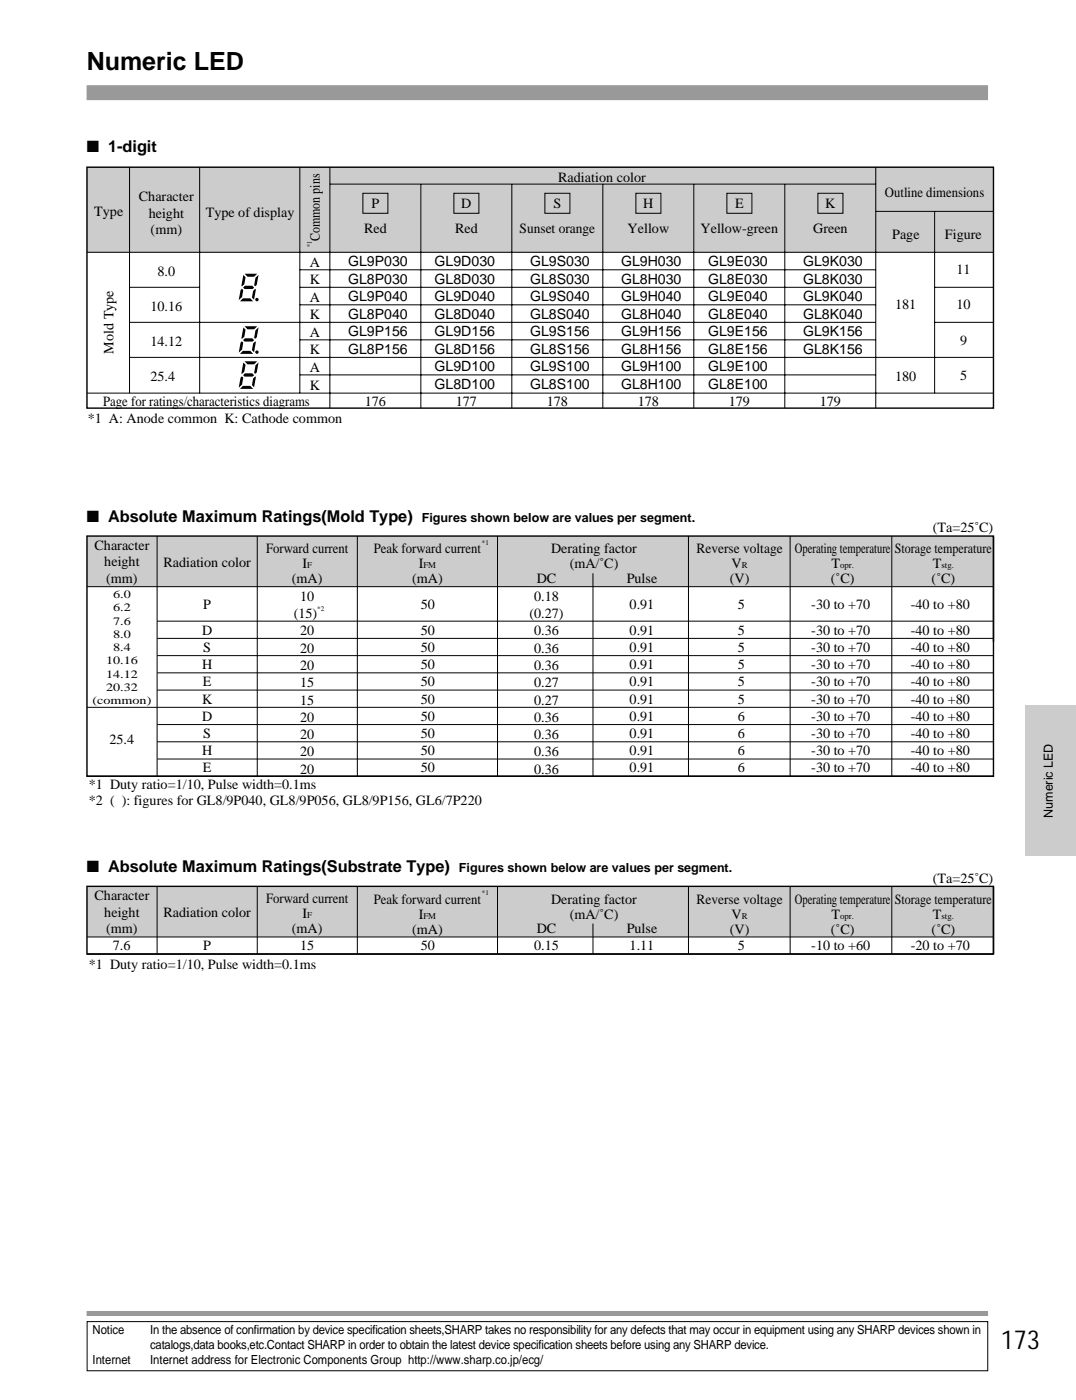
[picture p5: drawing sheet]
<svg xmlns="http://www.w3.org/2000/svg" width="215mm" height="280mm" viewBox="0 0 215 280" stroke-linecap="round" stroke-linejoin="round" font-family="sans-serif">
<defs><g id="words">
<text font-size="5.2" x="199.8" y="269.5">173</text>
<text font-size="5" x="17.3" y="14">Numeric LED</text>
<g font-size="3.2">
<text x="17.3" y="30.3">■ 1-digit</text>
<text x="17.3" y="104.3">■ Absolute Maximum Ratings(Mold Type)</text>
<text x="17.3" y="174.3">■ Absolute Maximum Ratings(Substrate Type)</text>
</g>
<g font-size="2.8">
<text x="27.7" y="40.1">Character</text>
<text x="74.2" y="41.6">P</text>
<text x="92.1" y="41.6">D</text>
<text x="110.5" y="41.6">S</text>
<text x="111.5" y="36.3">Radiation color</text>
<text x="128.4" y="41.6">H</text>
<text x="146.8" y="41.6">E</text>
<text x="164.8" y="41.6">K</text>
<text x="176.7" y="39.3">Outline dimensions</text>
<text x="18.8" y="43.2">Type</text>
<text x="29.7" y="43.5">height</text>
<text x="30.1" y="46.8">(mm)</text>
<text x="41.1" y="43.3">Type of display</text>
<text x="72.7" y="46.6">Red</text>
<text x="90.9" y="46.6">Red</text>
<text x="103.7" y="46.6">Sunset orange</text>
<text x="125.3" y="46.6">Yellow</text>
<text x="139.9" y="46.6">Yellow-green</text>
<text x="162.4" y="46.6">Green</text>
<text x="178.1" y="47.7">Page</text>
<text x="188.7" y="47.7">Figure</text>
<text x="61.8" y="53.3">A</text>
<text x="63.8" y="48.2" transform="rotate(-90 63.8 48.2)">Common pins</text>
<text x="69.5" y="53.2">GL9P030</text>
<text x="86.8" y="53.2">GL9D030</text>
<text x="105.8" y="53.2">GL9S030</text>
<text x="124" y="53.2">GL9H030</text>
<text x="141.4" y="53.2">GL9E030</text>
<text x="160.3" y="53.2">GL9K030</text>
<text x="31.4" y="55.1">8.0</text>
<text x="61.8" y="56.8">K</text>
<text x="69.5" y="56.7">GL8P030</text>
<text x="86.8" y="56.7">GL8D030</text>
<text x="105.8" y="56.7">GL8S030</text>
<text x="124" y="56.7">GL8H030</text>
<text x="141.4" y="56.7">GL8E030</text>
<text x="160.3" y="56.7">GL8K030</text>
<text x="191" y="54.8">11</text>
<text x="30" y="62.1">10.16</text>
<text x="61.8" y="60.3">A</text>
<text x="61.8" y="63.8">K</text>
<text x="69.5" y="60.2">GL9P040</text>
<text x="69.5" y="63.7">GL8P040</text>
<text x="86.8" y="60.2">GL9D040</text>
<text x="86.8" y="63.7">GL8D040</text>
<text x="105.8" y="60.2">GL9S040</text>
<text x="105.8" y="63.7">GL8S040</text>
<text x="124" y="60.2">GL9H040</text>
<text x="124" y="63.7">GL8H040</text>
<text x="141.4" y="60.2">GL9E040</text>
<text x="141.4" y="63.7">GL8E040</text>
<text x="160.3" y="60.2">GL9K040</text>
<text x="160.3" y="63.7">GL8K040</text>
<text x="178.7" y="61.8">181</text>
<text x="191" y="61.8">10</text>
<text x="22.7" y="70.6" transform="rotate(-90 22.7 70.6)">Mold Type</text>
<text x="30" y="69.1">14.12</text>
<text x="61.8" y="67.3">A</text>
<text x="61.8" y="70.8">K</text>
<text x="69.5" y="67.2">GL9P156</text>
<text x="69.5" y="70.7">GL8P156</text>
<text x="86.8" y="67.2">GL9D156</text>
<text x="86.8" y="70.7">GL8D156</text>
<text x="105.8" y="67.2">GL9S156</text>
<text x="105.8" y="70.7">GL8S156</text>
<text x="124" y="67.2">GL9H156</text>
<text x="124" y="70.7">GL8H156</text>
<text x="141.4" y="67.2">GL9E156</text>
<text x="141.4" y="70.7">GL8E156</text>
<text x="160.3" y="67.2">GL9K156</text>
<text x="160.3" y="70.7">GL8K156</text>
<text x="191.7" y="68.9">9</text>
<text x="30" y="76.1">25.4</text>
<text x="61.8" y="74.3">A</text>
<text x="61.8" y="77.9">K</text>
<text x="86.8" y="74.2">GL9D100</text>
<text x="86.8" y="77.7">GL8D100</text>
<text x="105.8" y="74.2">GL9S100</text>
<text x="105.8" y="77.7">GL8S100</text>
<text x="124" y="74.2">GL9H100</text>
<text x="124" y="77.7">GL8H100</text>
<text x="141.4" y="74.2">GL9E100</text>
<text x="141.4" y="77.7">GL8E100</text>
<text x="178.7" y="76.1">180</text>
<text x="191.7" y="75.9">5</text>
<text x="20.6" y="81.1">Page for ratings/characteristics diagrams</text>
<text x="72.8" y="81.1">176</text>
<text x="91" y="81.1">177</text>
<text x="109.2" y="81.1">178</text>
<text x="127.3" y="81.1">178</text>
<text x="145.5" y="81.1">179</text>
<text x="163.7" y="81.1">179</text>
<text x="17.5" y="84.4">*1 A: Anode common K: Cathode common</text>
<text x="186.2" y="106.4">(Ta=25˚C)</text>
<text x="18.9" y="109.8">Character</text>
<text x="20.8" y="113.2">height</text>
<text x="32.6" y="113.3">Radiation color</text>
<text x="53.1" y="110.5">Forward current</text>
<text x="60.4" y="113.5">I</text>
<text x="74.6" y="110.6">Peak forward current</text>
<text x="83.6" y="113.6">I</text>
<text x="110" y="110.6">Derating factor</text>
<text x="113.8" y="113.6">(mA/˚C)</text>
<text x="139.1" y="110.6">Reverse voltage</text>
<text x="146.1" y="113.6">V</text>
<text x="158.7" y="110.6">Operating temperature</text>
<text x="166" y="113.6">T</text>
<text x="178.7" y="110.6">Storage temperature</text>
<text x="186.3" y="113.6">T</text>
<text x="21.2" y="116.5">(mm)</text>
<text x="58.3" y="116.5">(mA)</text>
<text x="82.3" y="116.6">(mA)</text>
<text x="107.2" y="116.5">DC</text>
<text x="125.1" y="116.5">Pulse</text>
<text x="145.7" y="116.6">(V)</text>
<text x="165.9" y="116.6">(˚C)</text>
<text x="186" y="116.6">(˚C)</text>
<text x="40.6" y="121.8">P</text>
<text x="58.6" y="123.5">(15)</text>
<text x="59.9" y="120.1">10</text>
<text x="84" y="121.8">50</text>
<text x="105.7" y="123.5">(0.27)</text>
<text x="106.7" y="120.1">0.18</text>
<text x="125.7" y="121.8">0.91</text>
<text x="147.3" y="121.8">5</text>
<text x="162" y="121.8">-30 to +70</text>
<text x="181.9" y="121.8">-40 to +80</text>
<text x="40.3" y="126.9">D</text>
<text x="40.6" y="130.3">S</text>
<text x="59.9" y="127">20</text>
<text x="59.9" y="130.4">20</text>
<text x="84" y="126.9">50</text>
<text x="84" y="130.3">50</text>
<text x="106.7" y="127">0.36</text>
<text x="106.7" y="130.4">0.36</text>
<text x="125.7" y="126.9">0.91</text>
<text x="125.7" y="130.3">0.91</text>
<text x="147.3" y="126.9">5</text>
<text x="147.3" y="130.3">5</text>
<text x="162" y="126.9">-30 to +70</text>
<text x="162" y="130.3">-30 to +70</text>
<text x="181.9" y="126.9">-40 to +80</text>
<text x="181.9" y="130.3">-40 to +80</text>
<text x="40.3" y="133.7">H</text>
<text x="40.5" y="137.2">E</text>
<text x="59.9" y="133.9">20</text>
<text x="59.9" y="137.3">15</text>
<text x="84" y="133.7">50</text>
<text x="84" y="137.2">50</text>
<text x="106.7" y="133.9">0.36</text>
<text x="106.7" y="137.3">0.27</text>
<text x="125.7" y="133.7">0.91</text>
<text x="125.7" y="137.2">0.91</text>
<text x="147.3" y="133.7">5</text>
<text x="147.3" y="137.2">5</text>
<text x="162" y="133.7">-30 to +70</text>
<text x="162" y="137.2">-30 to +70</text>
<text x="181.9" y="133.7">-40 to +80</text>
<text x="181.9" y="137.2">-40 to +80</text>
<text x="40.3" y="140.6">K</text>
<text x="59.9" y="140.8">15</text>
<text x="84" y="140.6">50</text>
<text x="106.7" y="140.8">0.27</text>
<text x="125.7" y="140.6">0.91</text>
<text x="147.3" y="140.6">5</text>
<text x="162" y="140.6">-30 to +70</text>
<text x="181.9" y="140.6">-40 to +80</text>
<text x="21.8" y="148.7">25.4</text>
<text x="40.3" y="144">D</text>
<text x="40.6" y="147.4">S</text>
<text x="59.9" y="144.3">20</text>
<text x="59.9" y="147.7">20</text>
<text x="84" y="144">50</text>
<text x="84" y="147.4">50</text>
<text x="106.7" y="144.3">0.36</text>
<text x="106.7" y="147.7">0.36</text>
<text x="125.7" y="144">0.91</text>
<text x="125.7" y="147.4">0.91</text>
<text x="147.3" y="144">6</text>
<text x="147.3" y="147.4">6</text>
<text x="162" y="144">-30 to +70</text>
<text x="162" y="147.4">-30 to +70</text>
<text x="181.9" y="144">-40 to +80</text>
<text x="181.9" y="147.4">-40 to +80</text>
<text x="40.3" y="150.9">H</text>
<text x="40.5" y="154.3">E</text>
<text x="59.9" y="151.2">20</text>
<text x="59.9" y="154.6">20</text>
<text x="84" y="150.9">50</text>
<text x="84" y="154.3">50</text>
<text x="106.7" y="151.2">0.36</text>
<text x="106.7" y="154.6">0.36</text>
<text x="125.7" y="150.9">0.91</text>
<text x="125.7" y="154.3">0.91</text>
<text x="147.3" y="150.9">6</text>
<text x="147.3" y="154.3">6</text>
<text x="162" y="150.9">-30 to +70</text>
<text x="162" y="154.3">-30 to +70</text>
<text x="181.9" y="150.9">-40 to +80</text>
<text x="181.9" y="154.3">-40 to +80</text>
<text x="17.7" y="157.6">*1 Duty ratio=1/10, Pulse width=0.1ms</text>
<text x="17.7" y="161">*2 ( ): figures for GL8/9P040, GL8/9P056, GL8/9P156, GL6/7P220</text>
<text x="18.9" y="179.8">Character</text>
<text x="186.2" y="176.4">(Ta=25˚C)</text>
<text x="20.8" y="183.2">height</text>
<text x="32.6" y="183.3">Radiation color</text>
<text x="53.1" y="180.5">Forward current</text>
<text x="60.4" y="183.5">I</text>
<text x="74.6" y="180.6">Peak forward current</text>
<text x="83.6" y="183.6">I</text>
<text x="110" y="180.6">Derating factor</text>
<text x="113.8" y="183.6">(mA/˚C)</text>
<text x="139.1" y="180.6">Reverse voltage</text>
<text x="146.1" y="183.6">V</text>
<text x="158.7" y="180.6">Operating temperature</text>
<text x="166" y="183.6">T</text>
<text x="178.7" y="180.6">Storage temperature</text>
<text x="186.3" y="183.6">T</text>
<text x="21.2" y="186.5">(mm)</text>
<text x="22.5" y="189.9">7.6</text>
<text x="40.6" y="189.9">P</text>
<text x="58.3" y="186.5">(mA)</text>
<text x="59.9" y="189.9">15</text>
<text x="82.3" y="186.6">(mA)</text>
<text x="84" y="189.9">50</text>
<text x="106.7" y="189.9">0.15</text>
<text x="107.2" y="186.5">DC</text>
<text x="125.1" y="186.5">Pulse</text>
<text x="125.7" y="189.9">1.11</text>
<text x="145.7" y="186.6">(V)</text>
<text x="147.3" y="189.9">5</text>
<text x="162" y="189.9">-10 to +60</text>
<text x="165.9" y="186.6">(˚C)</text>
<text x="181.9" y="189.9">-20 to +70</text>
<text x="186" y="186.6">(˚C)</text>
<text x="17.7" y="193.6">*1 Duty ratio=1/10, Pulse width=0.1ms</text>
</g>
<g font-size="2.5">
<text x="84.2" y="104.3">Figures shown below are values per segment.</text>
<text x="210.2" y="163.4" transform="rotate(-90 210.2 163.4)">Numeric LED</text>
<text x="91.6" y="174.3">Figures shown below are values per segment.</text>
<text x="18.5" y="266.6">Notice</text>
<text x="30" y="269.6">catalogs,data books,etc.Contact SHARP in order to obtain the latest device specification sheets before using any SHARP device.</text>
<text x="30" y="266.6">In the absence of confirmation by device specification sheets,SHARP takes no responsibility for any defects that may occur in equipment using any SHARP devices shown in</text>
<text x="18.5" y="272.6">Internet</text>
<text x="30" y="272.6">Internet address for Electronic Components Group http://www.sharp.co.jp/ecg/</text>
</g>
<g font-size="2.3">
<text x="22.6" y="119.5">6.0</text>
<text x="22.6" y="122.2">6.2</text>
<text x="22.6" y="124.8">7.6</text>
<text x="22.6" y="127.5">8.0</text>
<text x="22.6" y="130.1">8.4</text>
<text x="21.2" y="132.8">10.16</text>
<text x="21.2" y="135.4">14.12</text>
<text x="18.5" y="140.7">(common)</text>
<text x="21.2" y="138.1">20.32</text>
</g>
<g font-size="1.8">
<text x="61.3" y="113.5">F</text>
<text x="84.5" y="113.6">FM</text>
<text x="148.1" y="113.6">R</text>
<text x="167.7" y="113.6">opr.</text>
<text x="188" y="113.6">stg.</text>
<text x="61.3" y="183.5">F</text>
<text x="84.5" y="183.6">FM</text>
<text x="148.1" y="183.6">R</text>
<text x="167.7" y="183.6">opr.</text>
<text x="188" y="183.6">stg.</text>
</g>
<g font-size="1.4">
<text x="62.3" y="49.4" transform="rotate(-90 62.3 49.4)">*1</text>
<text x="96.2" y="108.9">*1</text>
<text x="63.3" y="122.1">*2</text>
<text x="96.2" y="178.9">*1</text>
</g>
</g></defs>
<path d="M17.3 262.5h180" fill="none" stroke="#999" stroke-width="1" stroke-linecap="butt"/>
<path d="M17.4 264.1h179.8v9.8h-179.8z" fill="none" stroke="#000" stroke-width=".2"/>
<path d="M204.8 141h10.1v30h-10.1z" fill-rule="evenodd" fill="#ccc"/>
<path d="M17.3 18.5h180" fill="none" stroke="#999" stroke-width="3" stroke-linecap="butt"/>
<path d="M17.4 33.4h181v17h-181z" fill="#ccc"/>
<g fill="none" stroke="#000" stroke-width=".2">
<path d="M25.9 33.4v45.2M39.9 33.4v45.2M59.9 33.4v45.1M65.9 33.4v48.1M65.9 36.8h108.9M72.5 38.6h5v4h-5zM84 36.8v44.7M90.6 38.6h5v4h-5zM102.2 36.8v44.7M108.8 38.6h5v4h-5zM120.4 36.8v44.7M127 38.6h5v4h-5z"/>
<path d="M138.5 36.8v44.7M145.1 38.6h5v4h-5zM156.7 36.8v44.7M163.3 38.6h5v4h-5zM174.9 33.4v48.1M17.4 50.4h181M25.9 57.4h14M59.9 53.9h115M59.9 57.4h115M174.9 42.2h23.5M186.6 57.4h11.7M186.6 42.2v36.4"/>
<path d="M17.4 78.6h181M25.9 71.4h172.5M25.9 64.4h148.9M59.9 60.9h115M59.9 67.9h115M59.9 74.9h115M186.6 64.4h11.8"/>
</g>
<path d="M17.4 33.4h181v48.2h-181z" fill="none" stroke="#000" stroke-width=".28"/>
<g fill="#000">
<path d="M48.3 57.7l.3 .3-.3 1.3-.6 .7 .3-2zM48.5 59.6h1.5l.5 .6h-2.6zM48.6 54.9l.4 .5-.2 1.4-.5 .4-.1-.1zM48.8 54.7h2.5l-.6 .6h-1.3zM48.5 57.5l.4-.4h1.5l.3 .4-.3 .3h-1.6zM50.5 58.1l.5-.4 .1 .1-.4 2.1-.4-.5zM51 55.5l.6-.6-.3 2-.4 .3-.2-.2zM48.3 68.2l.3 .3-.3 1.3-.6 .7 .3-2zM48.3 75.2l.3 .3-.3 1.3-.6 .7 .3-2zM48.5 70.1h1.5l.5 .6h-2.6zM48.5 77.1h1.5l.5 .6h-2.6zM48.6 65.4l.4 .5-.2 1.4-.5 .4-.1-.1z"/>
<path d="M48.6 72.4l.4 .5-.2 1.4-.5 .4-.1-.1zM48.8 65.2h2.5l-.6 .6h-1.3zM48.8 72.2h2.5l-.6 .6h-1.3zM48.5 68l.4-.4h1.5l.3 .4-.3 .3h-1.6zM48.5 75l.4-.4h1.5l.3 .4-.3 .3h-1.6zM50.5 68.6l.5-.4 .1 .1-.4 2.1-.4-.5zM50.5 75.6l.5-.4 .1 .1-.4 2.1-.4-.5zM51 66l.6-.6-.3 2-.4 .3-.2-.2zM51 73l.6-.6-.3 2-.4 .3-.2-.2z"/>
<circle cx="51.3" cy="59.9" r=".34"/>
<circle cx="51.3" cy="70.4" r=".34"/>
</g>
<path d="M17.4 107.1h181v10.1h-181z" fill="#ccc"/>
<path d="M17.4 107.1h181v48h-181zM198.4 107.2v21M17.4 155.1h181" fill="none" stroke="#000" stroke-width=".28"/>
<g fill="none" stroke="#000" stroke-width=".2">
<path d="M17.4 117.2h181M31.4 107.1v48M51.4 107.1v48M71.4 107.1v48M99.3 107.1v48M118.4 114.6v40.5M137.5 107.1v48M157.8 107.1v48M178.1 107.1v48M31.4 124.1h167M31.4 127.6h167M31.4 131h167"/>
<path d="M31.4 134.5h167M31.4 137.9h167M17.4 141.3h181M31.4 144.8h167M31.4 148.2h167M31.4 151.7h167"/>
</g>
<path d="M17.4 177.1h181v10.1h-181z" fill="#ccc"/>
<path d="M17.4 177.1h181v13.5h-181zM198.4 177.2v13.4h-181" fill="none" stroke="#000" stroke-width=".28"/>
<path d="M31.4 177.1v13.5M51.4 177.1v13.5M71.4 177.1v13.5M99.3 177.1v13.5M137.5 177.1v13.5M157.8 177.1v13.5M178.1 177.1v13.5M17.4 187.2h181M118.4 184.6v6" fill="none" stroke="#000" stroke-width=".2"/>
<use href="#words"/>
</svg>
